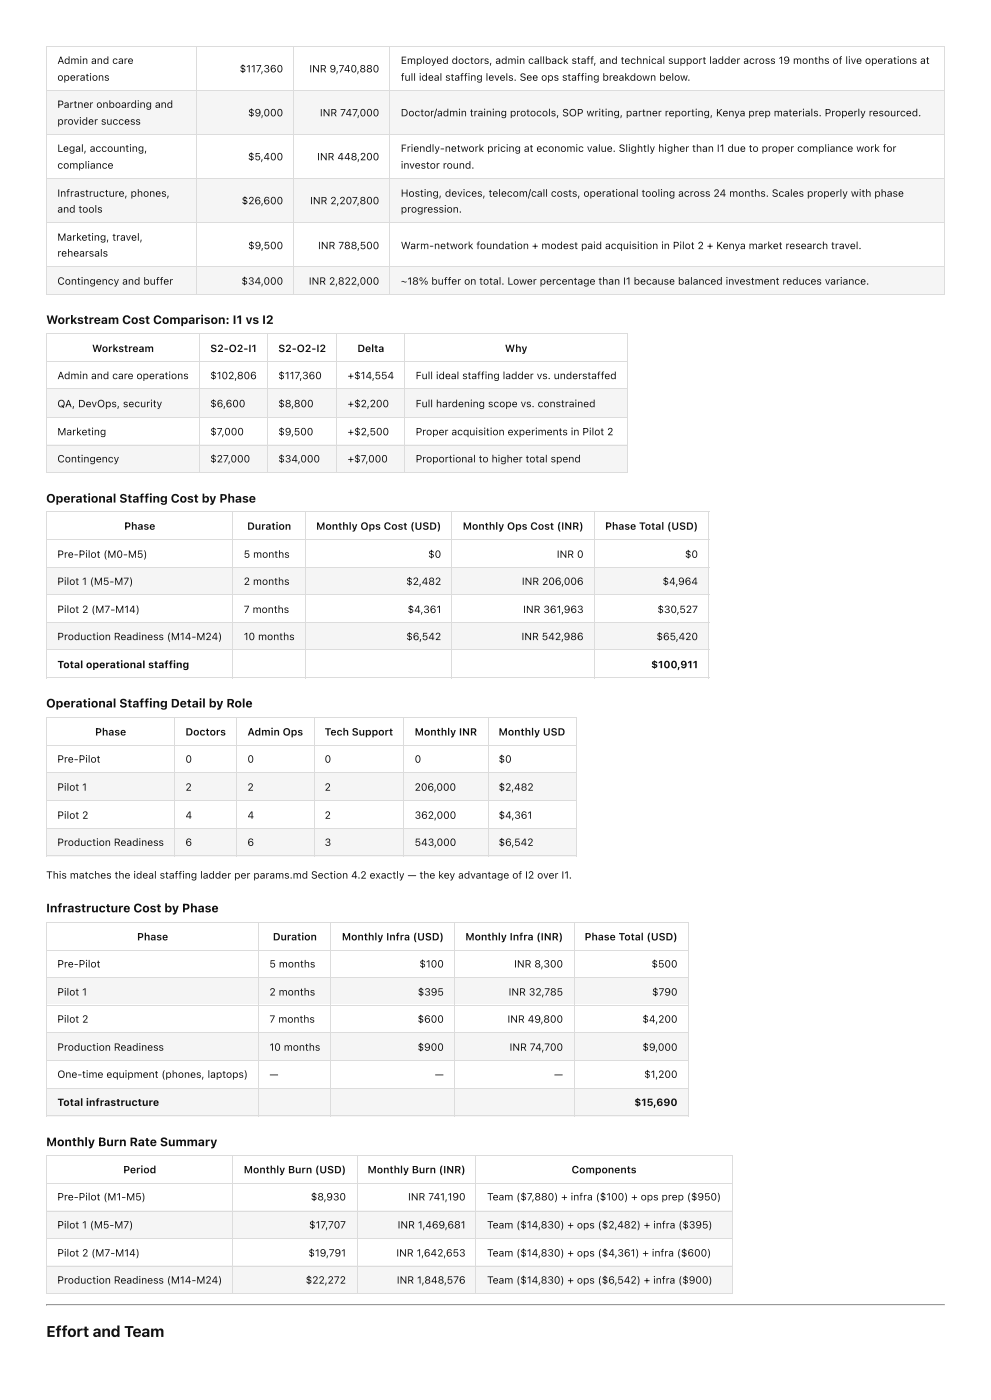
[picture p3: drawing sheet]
<svg xmlns="http://www.w3.org/2000/svg" width="210mm" height="297mm" viewBox="0 0 210 297" stroke-linecap="round" stroke-linejoin="round" font-family="sans-serif">
<defs><g id="words">
<text font-size="3.3" fill="#111" x="9.8" y="283.6">Effort and Team</text>
<g font-size="2.6" fill="#111">
<text x="9.8" y="68.7">Workstream Cost Comparison: I1 vs I2</text>
<text x="9.8" y="106.6">Operational Staffing Cost by Phase</text>
<text x="9.8" y="150.1">Operational Staffing Detail by Role</text>
<text x="9.8" y="193.5">Infrastructure Cost by Phase</text>
<text x="9.8" y="243.2">Monthly Burn Rate Summary</text>
</g>
<g font-size="2.2" fill="#111">
<text x="12.2" y="13.6">Admin and care</text>
<text x="12.2" y="17.1">operations</text>
<text x="50.8" y="15.3">$117,360</text>
<text x="65.6" y="15.3">INR 9,740,880</text>
<text x="85" y="13.6">Employed doctors, admin callback staff, and technical support ladder across 19 months of live operations at</text>
<text x="85" y="17.1">full ideal staffing levels. See ops staffing breakdown below.</text>
<text x="12.2" y="22.9">Partner onboarding and</text>
<text x="12.2" y="26.5">provider success</text>
<text x="52.6" y="24.7">$9,000</text>
<text x="67.9" y="24.7">INR 747,000</text>
<text x="85" y="24.7">Doctor/admin training protocols, SOP writing, partner reporting, Kenya prep materials. Properly resourced.</text>
<text x="12.2" y="32.2">Legal, accounting,</text>
<text x="12.2" y="35.8">compliance</text>
<text x="52.6" y="34">$5,400</text>
<text x="67.3" y="34">INR 448,200</text>
<text x="85" y="32.2">Friendly-network pricing at economic value. Slightly higher than I1 due to proper compliance work for</text>
<text x="85" y="35.8">investor round.</text>
<text x="12.2" y="41.7">Infrastructure, phones,</text>
<text x="85" y="41.7">Hosting, devices, telecom/call costs, operational tooling across 24 months. Scales properly with phase</text>
<text x="12.2" y="45.1">and tools</text>
<text x="51.3" y="43.3">$26,600</text>
<text x="65.8" y="43.3">INR 2,207,800</text>
<text x="85" y="45.1">progression.</text>
<text x="12.2" y="51.1">Marketing, travel,</text>
<text x="52.6" y="52.9">$9,500</text>
<text x="67.5" y="52.9">INR 788,500</text>
<text x="85" y="52.9">Warm-network foundation + modest paid acquisition in Pilot 2 + Kenya market research travel.</text>
<text x="12.2" y="54.4">rehearsals</text>
<text x="12.2" y="60.4">Contingency and buffer</text>
<text x="51.2" y="60.4">$34,000</text>
<text x="65.5" y="60.4">INR 2,822,000</text>
<text x="85" y="60.4">~18% buffer on total. Lower percentage than I1 because balanced investment reduces variance.</text>
<text x="19.5" y="74.7">Workstream</text>
<text x="44.6" y="74.7">S2-O2-I1</text>
<text x="59" y="74.7">S2-O2-I2</text>
<text x="75.8" y="74.7">Delta</text>
<text x="107.1" y="74.7">Why</text>
<text x="12.2" y="80.4">Admin and care operations</text>
<text x="44.6" y="80.4">$102,806</text>
<text x="59" y="80.4">$117,360</text>
<text x="73.7" y="80.4">+$14,554</text>
<text x="88.2" y="80.4">Full ideal staffing ladder vs. understaffed</text>
<text x="12.2" y="86.4">QA, DevOps, security</text>
<text x="44.6" y="86.4">$6,600</text>
<text x="59" y="86.4">$8,800</text>
<text x="73.7" y="86.4">+$2,200</text>
<text x="88.2" y="86.4">Full hardening scope vs. constrained</text>
<text x="12.2" y="92.3">Marketing</text>
<text x="44.6" y="92.3">$7,000</text>
<text x="59" y="92.3">$9,500</text>
<text x="73.7" y="92.3">+$2,500</text>
<text x="88.2" y="92.3">Proper acquisition experiments in Pilot 2</text>
<text x="12.2" y="98.1">Contingency</text>
<text x="44.6" y="98.1">$27,000</text>
<text x="59" y="98.1">$34,000</text>
<text x="73.7" y="98.1">+$7,000</text>
<text x="88.2" y="98.1">Proportional to higher total spend</text>
<text x="26.3" y="112.4">Phase</text>
<text x="52.4" y="112.4">Duration</text>
<text x="67.1" y="112.4">Monthly Ops Cost (USD)</text>
<text x="98.2" y="112.4">Monthly Ops Cost (INR)</text>
<text x="128.4" y="112.4">Phase Total (USD)</text>
<text x="12.2" y="118.3">Pre-Pilot (M0-M5)</text>
<text x="51.7" y="118.3">5 months</text>
<text x="90.8" y="118.3">$0</text>
<text x="118.1" y="118.3">INR 0</text>
<text x="145.3" y="118.3">$0</text>
<text x="12.2" y="124.1">Pilot 1 (M5-M7)</text>
<text x="51.7" y="124.1">2 months</text>
<text x="86.2" y="124.1">$2,482</text>
<text x="110.7" y="124.1">INR 206,006</text>
<text x="140.5" y="124.1">$4,964</text>
<text x="12.2" y="130">Pilot 2 (M7-M14)</text>
<text x="51.7" y="130">7 months</text>
<text x="86.5" y="130">$4,361</text>
<text x="111" y="130">INR 361,963</text>
<text x="139.5" y="130">$30,527</text>
<text x="12.2" y="135.8">Production Readiness (M14-M24)</text>
<text x="51.7" y="135.8">10 months</text>
<text x="86.2" y="135.8">$6,542</text>
<text x="110.6" y="135.8">INR 542,986</text>
<text x="139.3" y="135.8">$65,420</text>
<text x="12.2" y="141.8">Total operational staffing</text>
<text x="138.1" y="141.8">$100,911</text>
<text x="12.2" y="161.8">Pre-Pilot</text>
<text x="20.2" y="156">Phase</text>
<text x="39.3" y="156">Doctors</text>
<text x="39.3" y="161.8">0</text>
<text x="52.5" y="156">Admin Ops</text>
<text x="52.5" y="161.8">0</text>
<text x="68.9" y="156">Tech Support</text>
<text x="68.9" y="161.8">0</text>
<text x="88" y="156">Monthly INR</text>
<text x="88" y="161.8">0</text>
<text x="105.8" y="156">Monthly USD</text>
<text x="105.8" y="161.8">$0</text>
<text x="12.2" y="167.7">Pilot 1</text>
<text x="39.3" y="167.7">2</text>
<text x="52.5" y="167.7">2</text>
<text x="68.9" y="167.7">2</text>
<text x="88" y="167.7">206,000</text>
<text x="105.8" y="167.7">$2,482</text>
<text x="12.2" y="173.7">Pilot 2</text>
<text x="39.3" y="173.7">4</text>
<text x="52.5" y="173.7">4</text>
<text x="68.9" y="173.7">2</text>
<text x="88" y="173.7">362,000</text>
<text x="105.8" y="173.7">$4,361</text>
<text x="12.2" y="179.5">Production Readiness</text>
<text x="39.3" y="179.5">6</text>
<text x="52.5" y="179.5">6</text>
<text x="68.9" y="179.5">3</text>
<text x="88" y="179.5">543,000</text>
<text x="105.8" y="179.5">$6,542</text>
<text x="9.8" y="186.4">This matches the ideal staffing ladder per params.md Section 4.2 exactly — the key advantage of I2 over I1.</text>
<text x="29.1" y="199.5">Phase</text>
<text x="57.9" y="199.5">Duration</text>
<text x="72.5" y="199.5">Monthly Infra (USD)</text>
<text x="98.7" y="199.5">Monthly Infra (INR)</text>
<text x="124" y="199.5">Phase Total (USD)</text>
<text x="12.2" y="205.3">Pre-Pilot</text>
<text x="57.2" y="205.3">5 months</text>
<text x="89" y="205.3">$100</text>
<text x="109.1" y="205.3">INR 8,300</text>
<text x="138.2" y="205.3">$500</text>
<text x="12.2" y="211.2">Pilot 1</text>
<text x="57.2" y="211.2">2 months</text>
<text x="88.6" y="211.2">$395</text>
<text x="107.9" y="211.2">INR 32,785</text>
<text x="138.3" y="211.2">$790</text>
<text x="12.2" y="217">Pilot 2</text>
<text x="57.2" y="217">7 months</text>
<text x="88.6" y="217">$600</text>
<text x="107.7" y="217">INR 49,800</text>
<text x="136.3" y="217">$4,200</text>
<text x="12.2" y="222.9">Production Readiness</text>
<text x="57.2" y="222.9">10 months</text>
<text x="88.6" y="222.9">$900</text>
<text x="108.1" y="222.9">INR 74,700</text>
<text x="136.3" y="222.9">$9,000</text>
<text x="12.2" y="228.7">One-time equipment (phones, laptops)</text>
<text x="57.2" y="228.7">—</text>
<text x="92.2" y="228.7">—</text>
<text x="117.5" y="228.7">—</text>
<text x="136.6" y="228.7">$1,200</text>
<text x="12.2" y="234.6">Total infrastructure</text>
<text x="134.6" y="234.6">$15,690</text>
<text x="26.1" y="248.9">Period</text>
<text x="51.7" y="248.9">Monthly Burn (USD)</text>
<text x="78" y="248.9">Monthly Burn (INR)</text>
<text x="121.2" y="248.9">Components</text>
<text x="12.2" y="254.7">Pre-Pilot (M1-M5)</text>
<text x="65.9" y="254.7">$8,930</text>
<text x="86.6" y="254.7">INR 741,190</text>
<text x="103.3" y="254.7">Team ($7,880) + infra ($100) + ops prep ($950)</text>
<text x="12.2" y="260.6">Pilot 1 (M5-M7)</text>
<text x="65.6" y="260.6">$17,707</text>
<text x="84.3" y="260.6">INR 1,469,681</text>
<text x="103.3" y="260.6">Team ($14,830) + ops ($2,482) + infra ($395)</text>
<text x="12.2" y="266.6">Pilot 2 (M7-M14)</text>
<text x="65.4" y="266.6">$19,791</text>
<text x="84.1" y="266.6">INR 1,642,653</text>
<text x="103.3" y="266.6">Team ($14,830) + ops ($4,361) + infra ($600)</text>
<text x="12.2" y="272.3">Production Readiness (M14-M24)</text>
<text x="64.9" y="272.3">$22,272</text>
<text x="84.2" y="272.3">INR 1,848,576</text>
<text x="103.3" y="272.3">Team ($14,830) + ops ($6,542) + infra ($900)</text>
</g>
</g></defs>
<g fill="#f5f5f5">
<path d="M10 19.1h31.5v9.3h-31.5z"/>
<path d="M41.5 19.1h20.9v9.3h-20.9z"/>
<path d="M62.4 19.1h20.4v9.3h-20.4z"/>
<path d="M82.8 19.1h117.5v9.3h-117.5z"/>
</g>
<g fill="#fff">
<path d="M10 28.4h31.5v9.6h-31.5z"/>
<path d="M41.5 28.4h20.9v9.6h-20.9z"/>
<path d="M62.4 28.4h20.4v9.6h-20.4z"/>
<path d="M82.8 28.4h117.5v9.6h-117.5z"/>
</g>
<g fill="#f5f5f5">
<path d="M10 38h31.5v9.3h-31.5z"/>
<path d="M41.5 38h20.9v9.3h-20.9z"/>
<path d="M62.4 38h20.4v9.3h-20.4z"/>
<path d="M82.8 38h117.5v9.3h-117.5z"/>
</g>
<g fill="#fff">
<path d="M10 47.3h31.5v9.3h-31.5z"/>
<path d="M41.5 47.3h20.9v9.3h-20.9z"/>
<path d="M62.4 47.3h20.4v9.3h-20.4z"/>
<path d="M82.8 47.3h117.5v9.3h-117.5z"/>
</g>
<g fill="#f5f5f5">
<path d="M10 56.6h31.5v6h-31.5z"/>
<path d="M41.5 56.6h20.9v6h-20.9z"/>
<path d="M62.4 56.6h20.4v6h-20.4z"/>
<path d="M82.8 56.6h117.5v6h-117.5z"/>
</g>
<path d="M9.8 9.9h190.5M9.8 19.2h190.5M9.9 9.8v52.8M41.6 9.8v52.8M62.3 9.8v52.8M82.7 9.8v52.8M200.3 9.8v52.8M9.8 28.5h190.5M9.8 37.9h190.5M9.8 47.2h190.5M9.8 56.5h190.5M9.8 62.5h190.5" fill="none" stroke="#dcdcdc" stroke-width=".21"/>
<g fill="#fff">
<path d="M10 70.9h32.3v5.8h-32.3z"/>
<path d="M42.3 70.9h14.5v5.8h-14.5z"/>
<path d="M56.8 70.9h14.7v5.8h-14.7z"/>
<path d="M71.5 70.9h14.5v5.8h-14.5z"/>
<path d="M86 70.9h47v5.8h-47z"/>
<path d="M10 76.7h32.3v5.9h-32.3z"/>
<path d="M42.3 76.7h14.5v5.9h-14.5z"/>
<path d="M56.8 76.7h14.7v5.9h-14.7z"/>
<path d="M71.5 76.7h14.5v5.9h-14.5z"/>
<path d="M86 76.7h47v5.9h-47z"/>
</g>
<g fill="#f5f5f5">
<path d="M10 82.6h32.3v6h-32.3z"/>
<path d="M42.3 82.6h14.5v6h-14.5z"/>
<path d="M56.8 82.6h14.7v6h-14.7z"/>
<path d="M71.5 82.6h14.5v6h-14.5z"/>
<path d="M86 82.6h47v6h-47z"/>
</g>
<g fill="#fff">
<path d="M10 88.6h32.3v5.7h-32.3z"/>
<path d="M42.3 88.6h14.5v5.7h-14.5z"/>
<path d="M56.8 88.6h14.7v5.7h-14.7z"/>
<path d="M71.5 88.6h14.5v5.7h-14.5z"/>
<path d="M86 88.6h47v5.7h-47z"/>
</g>
<g fill="#f5f5f5">
<path d="M10 94.3h32.3v6h-32.3z"/>
<path d="M42.3 94.3h14.5v6h-14.5z"/>
<path d="M56.8 94.3h14.7v6h-14.7z"/>
<path d="M71.5 94.3h14.5v6h-14.5z"/>
<path d="M86 94.3h47v6h-47z"/>
</g>
<path d="M9.8 70.8h123.4M9.8 76.8h123.4M9.9 70.7v29.6M42.2 70.7v29.6M56.7 70.7v29.6M71.4 70.7v29.6M85.9 70.7v29.6M133.1 70.7v29.6M9.8 82.5h123.4M9.8 88.5h123.4M9.8 94.4h123.4M9.8 100.2h123.4" fill="none" stroke="#dcdcdc" stroke-width=".21"/>
<g fill="#fff">
<path d="M10 108.6h39.5v6h-39.5z"/>
<path d="M49.5 108.6h15.3v6h-15.3z"/>
<path d="M64.8 108.6h31.1v6h-31.1z"/>
<path d="M95.9 108.6h30.2v6h-30.2z"/>
<path d="M126.1 108.6h24.2v6h-24.2z"/>
<path d="M10 114.6h39.5v5.7h-39.5z"/>
<path d="M49.5 114.6h15.3v5.7h-15.3z"/>
<path d="M64.8 114.6h31.1v5.7h-31.1z"/>
<path d="M95.9 114.6h30.2v5.7h-30.2z"/>
<path d="M126.1 114.6h24.2v5.7h-24.2z"/>
</g>
<g fill="#f5f5f5">
<path d="M10 120.3h39.5v6h-39.5z"/>
<path d="M49.5 120.3h15.3v6h-15.3z"/>
<path d="M64.8 120.3h31.1v6h-31.1z"/>
<path d="M95.9 120.3h30.2v6h-30.2z"/>
<path d="M126.1 120.3h24.2v6h-24.2z"/>
</g>
<g fill="#fff">
<path d="M10 126.3h39.5v5.7h-39.5z"/>
<path d="M49.5 126.3h15.3v5.7h-15.3z"/>
<path d="M64.8 126.3h31.1v5.7h-31.1z"/>
<path d="M95.9 126.3h30.2v5.7h-30.2z"/>
<path d="M126.1 126.3h24.2v5.7h-24.2z"/>
</g>
<g fill="#f5f5f5">
<path d="M10 132h39.5v6h-39.5z"/>
<path d="M49.5 132h15.3v6h-15.3z"/>
<path d="M64.8 132h31.1v6h-31.1z"/>
<path d="M95.9 132h30.2v6h-30.2z"/>
<path d="M126.1 132h24.2v6h-24.2z"/>
</g>
<g fill="#fff">
<path d="M10 138h39.5v5.9h-39.5z"/>
<path d="M49.5 138h15.3v5.9h-15.3z"/>
<path d="M64.8 138h31.1v5.9h-31.1z"/>
<path d="M95.9 138h30.2v5.9h-30.2z"/>
<path d="M126.1 138h24.2v5.9h-24.2z"/>
</g>
<g fill="none" stroke="#dcdcdc" stroke-width=".21">
<path d="M9.8 108.5h140.7M9.8 114.5h140.7M9.9 108.4v35.5M49.4 108.4v35.5M64.9 108.4v35.5M95.8 108.4v35.5M126.2 108.4v35.5M150.4 108.4v35.5M9.8 120.4h140.7M9.8 126.2h140.7M9.8 132.1h140.7M9.8 137.9h140.7"/>
<path d="M9.8 143.8h140.7"/>
</g>
<g fill="#fff">
<path d="M10 152.3h27v5.7h-27z"/>
<path d="M37 152.3h13.3v5.7h-13.3z"/>
<path d="M50.3 152.3h16.2v5.7h-16.2z"/>
<path d="M66.5 152.3h19.1v5.7h-19.1z"/>
<path d="M85.6 152.3h17.9v5.7h-17.9z"/>
<path d="M103.5 152.3h18.6v5.7h-18.6z"/>
<path d="M10 158h27v6h-27z"/>
<path d="M37 158h13.3v6h-13.3z"/>
<path d="M50.3 158h16.2v6h-16.2z"/>
<path d="M66.5 158h19.1v6h-19.1z"/>
<path d="M85.6 158h17.9v6h-17.9z"/>
<path d="M103.5 158h18.6v6h-18.6z"/>
</g>
<g fill="#f5f5f5">
<path d="M10 164h27v5.9h-27z"/>
<path d="M37 164h13.3v5.9h-13.3z"/>
<path d="M50.3 164h16.2v5.9h-16.2z"/>
<path d="M66.5 164h19.1v5.9h-19.1z"/>
<path d="M85.6 164h17.9v5.9h-17.9z"/>
<path d="M103.5 164h18.6v5.9h-18.6z"/>
</g>
<g fill="#fff">
<path d="M10 169.9h27v5.8h-27z"/>
<path d="M37 169.9h13.3v5.8h-13.3z"/>
<path d="M50.3 169.9h16.2v5.8h-16.2z"/>
<path d="M66.5 169.9h19.1v5.8h-19.1z"/>
<path d="M85.6 169.9h17.9v5.8h-17.9z"/>
<path d="M103.5 169.9h18.6v5.8h-18.6z"/>
</g>
<g fill="#f5f5f5">
<path d="M10 175.7h27v5.9h-27z"/>
<path d="M37 175.7h13.3v5.9h-13.3z"/>
<path d="M50.3 175.7h16.2v5.9h-16.2z"/>
<path d="M66.5 175.7h19.1v5.9h-19.1z"/>
<path d="M85.6 175.7h17.9v5.9h-17.9z"/>
<path d="M103.5 175.7h18.6v5.9h-18.6z"/>
</g>
<g fill="none" stroke="#dcdcdc" stroke-width=".21">
<path d="M9.8 152.2h112.5M9.8 158.1h112.5M9.9 152.1v29.5M37.1 152.1v29.5M50.2 152.1v29.5M66.6 152.1v29.5M85.7 152.1v29.5M103.6 152.1v29.5M122.2 152.1v29.5M9.8 163.9h112.5M9.8 169.8h112.5M9.8 175.8h112.5"/>
<path d="M9.8 181.5h112.5"/>
</g>
<g fill="#fff">
<path d="M10 195.7h44.8v5.8h-44.8z"/>
<path d="M54.8 195.7h15.5v5.8h-15.5z"/>
<path d="M70.3 195.7h26.2v5.8h-26.2z"/>
<path d="M96.5 195.7h25.2v5.8h-25.2z"/>
<path d="M121.7 195.7h24.2v5.8h-24.2z"/>
<path d="M10 201.5h44.8v5.9h-44.8z"/>
<path d="M54.8 201.5h15.5v5.9h-15.5z"/>
<path d="M70.3 201.5h26.2v5.9h-26.2z"/>
<path d="M96.5 201.5h25.2v5.9h-25.2z"/>
<path d="M121.7 201.5h24.2v5.9h-24.2z"/>
</g>
<g fill="#f5f5f5">
<path d="M10 207.4h44.8v5.8h-44.8z"/>
<path d="M54.8 207.4h15.5v5.8h-15.5z"/>
<path d="M70.3 207.4h26.2v5.8h-26.2z"/>
<path d="M96.5 207.4h25.2v5.8h-25.2z"/>
<path d="M121.7 207.4h24.2v5.8h-24.2z"/>
</g>
<g fill="#fff">
<path d="M10 213.2h44.8v5.9h-44.8z"/>
<path d="M54.8 213.2h15.5v5.9h-15.5z"/>
<path d="M70.3 213.2h26.2v5.9h-26.2z"/>
<path d="M96.5 213.2h25.2v5.9h-25.2z"/>
<path d="M121.7 213.2h24.2v5.9h-24.2z"/>
</g>
<g fill="#f5f5f5">
<path d="M10 219.1h44.8v5.8h-44.8z"/>
<path d="M54.8 219.1h15.5v5.8h-15.5z"/>
<path d="M70.3 219.1h26.2v5.8h-26.2z"/>
<path d="M96.5 219.1h25.2v5.8h-25.2z"/>
<path d="M121.7 219.1h24.2v5.8h-24.2z"/>
</g>
<g fill="#fff">
<path d="M10 224.9h44.8v5.9h-44.8z"/>
<path d="M54.8 224.9h15.5v5.9h-15.5z"/>
<path d="M70.3 224.9h26.2v5.9h-26.2z"/>
<path d="M96.5 224.9h25.2v5.9h-25.2z"/>
<path d="M121.7 224.9h24.2v5.9h-24.2z"/>
</g>
<g fill="#f5f5f5">
<path d="M10 230.8h44.8v6h-44.8z"/>
<path d="M54.8 230.8h15.5v6h-15.5z"/>
<path d="M70.3 230.8h26.2v6h-26.2z"/>
<path d="M96.5 230.8h25.2v6h-25.2z"/>
<path d="M121.7 230.8h24.2v6h-24.2z"/>
</g>
<g fill="none" stroke="#dcdcdc" stroke-width=".21">
<path d="M9.8 195.6h136.3M9.9 195.5v41.3M54.9 195.5v41.3M70.2 195.5v41.3M96.4 195.5v41.3M121.8 195.5v41.3M146 195.5v41.3M9.8 201.6h136.3M9.8 207.3h136.3M9.8 213.3h136.3M9.8 219h136.3M9.8 225h136.3"/>
<path d="M9.8 230.9h136.3M9.8 236.7h136.3"/>
</g>
<g fill="#fff">
<path d="M10 245.1h39.5v5.8h-39.5z"/>
<path d="M49.5 245.1h26.2v5.8h-26.2z"/>
<path d="M75.7 245.1h25.4v5.8h-25.4z"/>
<path d="M101.1 245.1h54.1v5.8h-54.1z"/>
<path d="M10 250.9h39.5v5.9h-39.5z"/>
<path d="M49.5 250.9h26.2v5.9h-26.2z"/>
<path d="M75.7 250.9h25.4v5.9h-25.4z"/>
<path d="M101.1 250.9h54.1v5.9h-54.1z"/>
</g>
<g fill="#f5f5f5">
<path d="M10 256.8h39.5v6h-39.5z"/>
<path d="M49.5 256.8h26.2v6h-26.2z"/>
<path d="M75.7 256.8h25.4v6h-25.4z"/>
<path d="M101.1 256.8h54.1v6h-54.1z"/>
</g>
<g fill="#fff">
<path d="M10 262.8h39.5v5.8h-39.5z"/>
<path d="M49.5 262.8h26.2v5.8h-26.2z"/>
<path d="M75.7 262.8h25.4v5.8h-25.4z"/>
<path d="M101.1 262.8h54.1v5.8h-54.1z"/>
</g>
<g fill="#f5f5f5">
<path d="M10 268.6h39.5v5.9h-39.5z"/>
<path d="M49.5 268.6h26.2v5.9h-26.2z"/>
<path d="M75.7 268.6h25.4v5.9h-25.4z"/>
<path d="M101.1 268.6h54.1v5.9h-54.1z"/>
</g>
<path d="M9.8 245h145.6M9.8 251h145.6M9.8 256.9h145.6M9.9 244.9v29.6M49.4 244.9v29.6M75.8 244.9v29.6M101 244.9v29.6M155.3 244.9v29.6M9.8 262.7h145.6M9.8 268.7h145.6M9.8 274.4h145.6" fill="none" stroke="#dcdcdc" stroke-width=".21"/>
<path d="M9.8 276.8h190.5" fill="none" stroke="#9a9a9a" stroke-width=".21"/>
<path d="M9.8 277h190.5" fill="none" stroke="#eee" stroke-width=".21"/>
<path d="M200.3 276.7v.4z" fill="#eee"/>
<path d="M9.8 276.7h.2l-.2 .4z" fill="#9a9a9a"/>
<use href="#words"/>
</svg>
